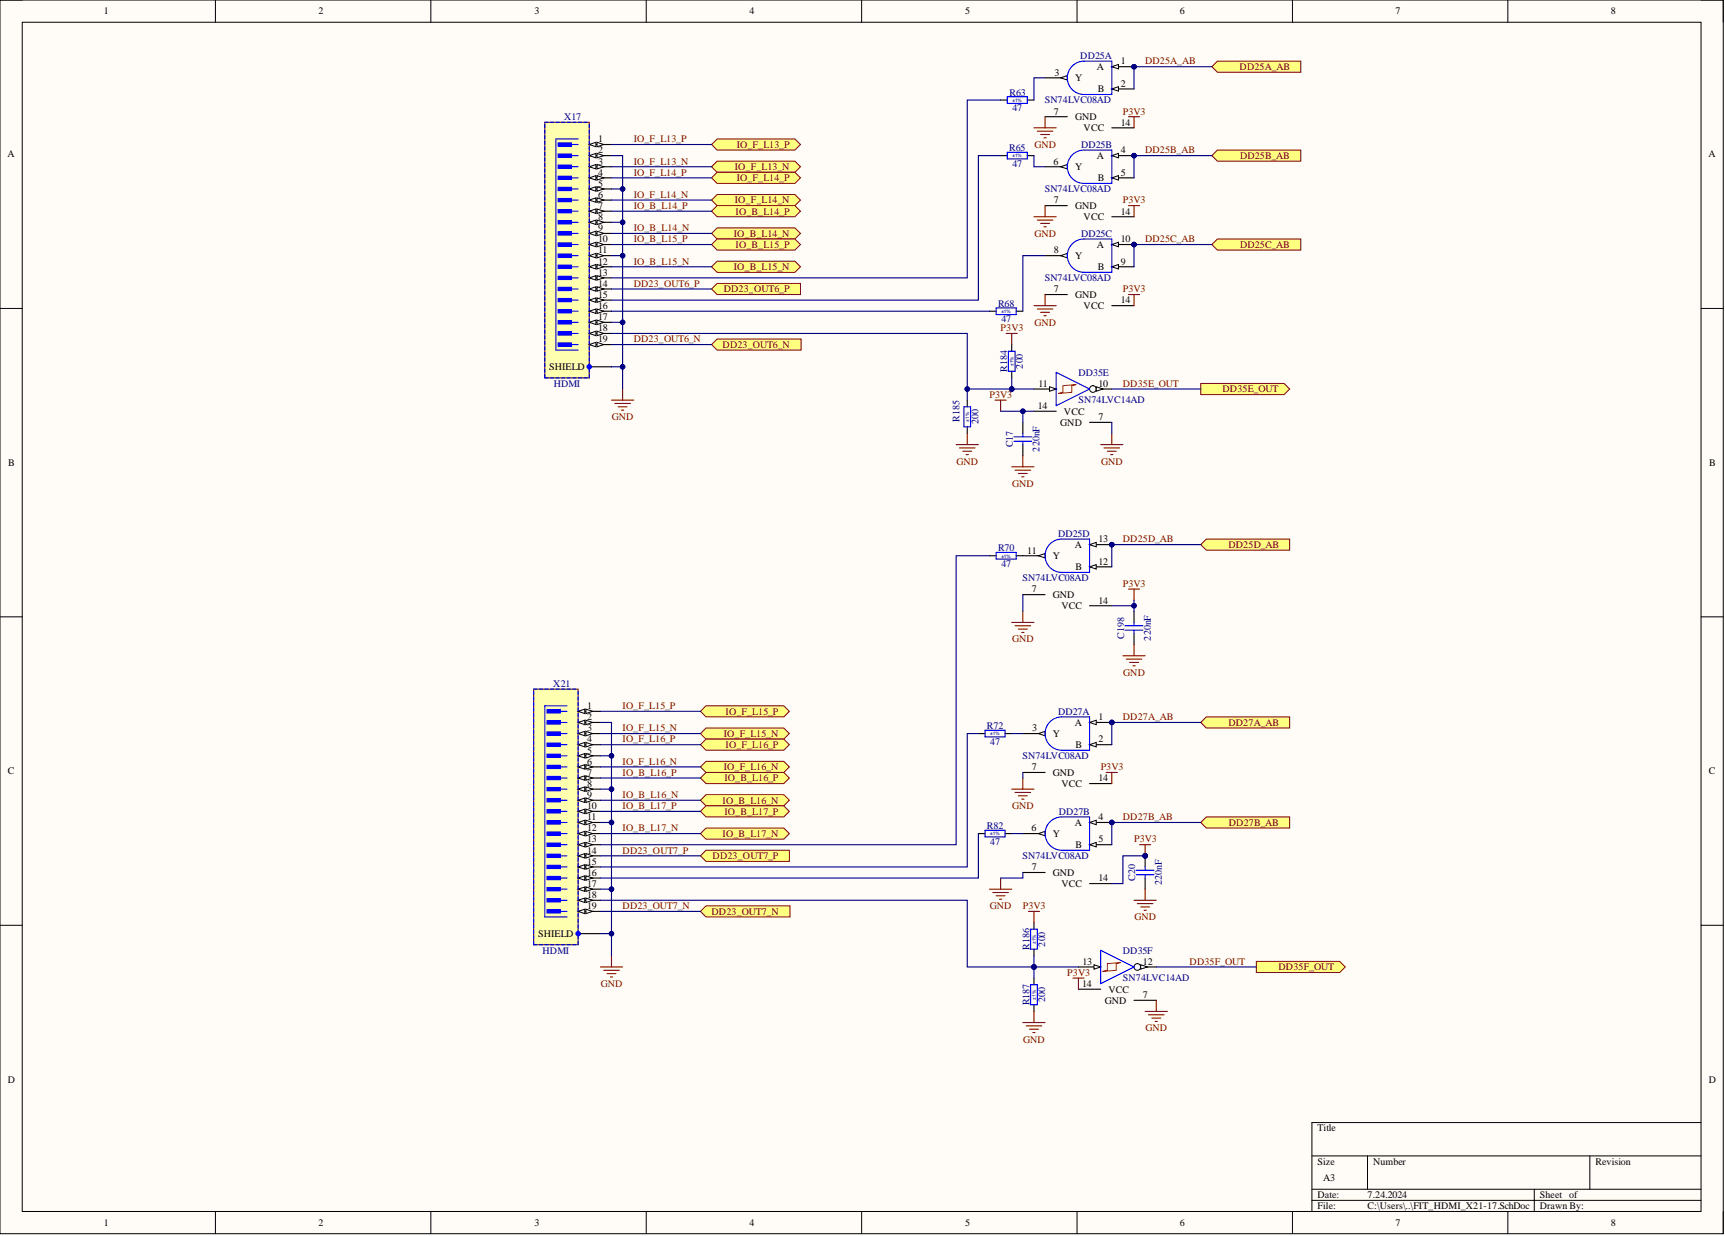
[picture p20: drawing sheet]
<svg xmlns="http://www.w3.org/2000/svg" width="393mm" height="282mm" viewBox="0 0 393 282" stroke-linecap="round" stroke-linejoin="round" font-family="sans-serif">
<defs><g id="words">
<g font-size="2.3">
<text x="23.7" y="3.3">1</text>
<text x="72.6" y="3.3">2</text>
<text x="121.9" y="3.3">3</text>
<text x="170.9" y="3.3">4</text>
<text x="220.1" y="3.3">5</text>
<text x="269.1" y="3.3">6</text>
<text x="318.2" y="3.3">7</text>
<text x="367.3" y="3.3">8</text>
<text x="240.4" y="17.2">3</text>
<text x="250.1" y="16">A</text>
<text x="255.5" y="14.7">1</text>
<text x="245.2" y="18.5">Y</text>
<text x="250.3" y="21">B</text>
<text x="255.5" y="19.8">2</text>
<text x="240.3" y="26.1">7</text>
<text x="245.2" y="27.4">GND</text>
<text x="247.1" y="29.9">VCC</text>
<text x="255.5" y="28.6">14</text>
<text x="1.7" y="35.9">A</text>
<text x="136.4" y="32.4">1</text>
<text x="136.4" y="35">2</text>
<text x="255.5" y="35">4</text>
<text x="389.6" y="35.9">A</text>
<text x="136.4" y="37.5">3</text>
<text x="136.4" y="40.1">4</text>
<text x="240.3" y="37.5">6</text>
<text x="245.2" y="38.8">Y</text>
<text x="250.1" y="36.3">A</text>
<text x="250.3" y="41.3">B</text>
<text x="255.5" y="40.1">5</text>
<text x="136.4" y="42.6">5</text>
<text x="136.4" y="45.1">6</text>
<text x="136.4" y="47.7">7</text>
<text x="240.3" y="46.4">7</text>
<text x="245.2" y="47.7">GND</text>
<text x="136.4" y="50.2">8</text>
<text x="136.4" y="52.7">9</text>
<text x="247.1" y="50.2">VCC</text>
<text x="255.5" y="48.9">14</text>
<text x="136.4" y="55.3">10</text>
<text x="136.4" y="57.8">11</text>
<text x="240.3" y="57.8">8</text>
<text x="245.2" y="59.1">Y</text>
<text x="250.1" y="56.5">A</text>
<text x="255.5" y="55.3">10</text>
<text x="136.4" y="60.3">12</text>
<text x="136.4" y="62.9">13</text>
<text x="136.4" y="65.4">14</text>
<text x="250.3" y="61.6">B</text>
<text x="255.5" y="60.3">9</text>
<text x="136.4" y="67.9">15</text>
<text x="136.4" y="70.5">16</text>
<text x="240.3" y="66.7">7</text>
<text x="245.2" y="67.9">GND</text>
<text x="247.1" y="70.5">VCC</text>
<text x="255.5" y="69.2">14</text>
<text x="136.4" y="73">17</text>
<text x="136.4" y="75.5">18</text>
<text x="136.4" y="78.1">19</text>
<text x="125.2" y="84.4">SHIELD</text>
<text x="236.8" y="88.2">11</text>
<text x="250.5" y="88.2">10</text>
<text x="236.6" y="93.3">14</text>
<text x="242.6" y="94.5">VCC</text>
<text x="250.5" y="95.8">7</text>
<text x="241.8" y="97.1">GND</text>
<text x="1.9" y="106.3">B</text>
<text x="389.7" y="106.3">B</text>
<text x="245.1" y="125">A</text>
<text x="250.5" y="123.7">13</text>
<text x="234.3" y="126.2">11</text>
<text x="240.1" y="127.5">Y</text>
<text x="245.2" y="130">B</text>
<text x="250.5" y="128.8">12</text>
<text x="235.3" y="135.1">7</text>
<text x="240.1" y="136.4">GND</text>
<text x="250.5" y="137.6">14</text>
<text x="242" y="138.9">VCC</text>
<text x="133.9" y="161.7">1</text>
<text x="133.9" y="164.2">2</text>
<text x="133.9" y="166.8">3</text>
<text x="235.3" y="166.8">3</text>
<text x="245.1" y="165.5">A</text>
<text x="250.5" y="164.2">1</text>
<text x="133.9" y="169.3">4</text>
<text x="133.9" y="171.9">5</text>
<text x="240.1" y="168.1">Y</text>
<text x="245.2" y="170.6">B</text>
<text x="250.5" y="169.3">2</text>
<text x="1.8" y="176.6">C</text>
<text x="133.9" y="174.4">6</text>
<text x="133.9" y="176.9">7</text>
<text x="133.9" y="179.5">8</text>
<text x="235.3" y="175.7">7</text>
<text x="240.1" y="176.9">GND</text>
<text x="242" y="179.5">VCC</text>
<text x="250.5" y="178.2">14</text>
<text x="389.7" y="176.6">C</text>
<text x="133.9" y="182">9</text>
<text x="133.9" y="184.5">10</text>
<text x="133.9" y="187.1">11</text>
<text x="133.9" y="189.6">12</text>
<text x="235.2" y="189.6">6</text>
<text x="240.1" y="190.9">Y</text>
<text x="245.1" y="188.3">A</text>
<text x="250.5" y="187.1">4</text>
<text x="133.9" y="192.1">13</text>
<text x="133.9" y="194.7">14</text>
<text x="133.9" y="197.2">15</text>
<text x="245.2" y="193.4">B</text>
<text x="250.5" y="192.1">5</text>
<text x="133.9" y="199.7">16</text>
<text x="133.9" y="202.3">17</text>
<text x="235.3" y="198.5">7</text>
<text x="240.1" y="199.7">GND</text>
<text x="242" y="202.3">VCC</text>
<text x="250.5" y="201">14</text>
<text x="133.9" y="204.8">18</text>
<text x="133.9" y="207.3">19</text>
<text x="122.7" y="213.7">SHIELD</text>
<text x="246.8" y="220">13</text>
<text x="260.6" y="220">12</text>
<text x="246.8" y="225.1">14</text>
<text x="252.8" y="226.3">VCC</text>
<text x="260.6" y="227.6">7</text>
<text x="251.9" y="228.9">GND</text>
<text x="1.8" y="247">D</text>
<text x="389.7" y="247">D</text>
<text x="300.4" y="258">Title</text>
<text x="300.4" y="265.6">Size</text>
<text x="301.7" y="269.4">A3</text>
<text x="313.1" y="265.6">Number</text>
<text x="363.8" y="265.6">Revision</text>
<text x="300.4" y="273.2">Date:</text>
<text x="300.4" y="275.8">File:</text>
<text x="311.8" y="273.2">7.24.2024</text>
<text x="311.8" y="275.8">C:\Users\..\FIT_HDMI_X21-17.SchDoc</text>
<text x="351.1" y="273.2">Sheet of</text>
<text x="351.1" y="275.8">Drawn By:</text>
<text x="23.7" y="279.6">1</text>
<text x="72.6" y="279.6">2</text>
<text x="121.9" y="279.6">3</text>
<text x="170.9" y="279.6">4</text>
<text x="220.1" y="279.6">5</text>
<text x="269.1" y="279.6">6</text>
<text x="318.2" y="279.6">7</text>
<text x="367.3" y="279.6">8</text>
</g>
<g font-size="2.3" fill="#000080">
<text x="246.3" y="13.4">DD25A</text>
<text x="230.2" y="21.8">R63</text>
<text x="238.2" y="23.6">SN74LVC08AD</text>
<text x="128.6" y="27.4">X17</text>
<text x="230.9" y="25.4">47</text>
<text x="230.1" y="34.5">R65</text>
<text x="246.5" y="33.7">DD25B</text>
<text x="230.9" y="38">47</text>
<text x="238.2" y="43.9">SN74LVC08AD</text>
<text x="246.5" y="54">DD25C</text>
<text x="238.2" y="64.1">SN74LVC08AD</text>
<text x="227.6" y="70">R68</text>
<text x="228.3" y="73.5">47</text>
<text x="126.3" y="88.2">HDMI</text>
<text x="229.7" y="84.8" transform="rotate(-90 229.7 84.8)">R184</text>
<text x="233.2" y="84.1" transform="rotate(-90 233.2 84.1)">200</text>
<text x="245.9" y="85.7">DD35E</text>
<text x="245.9" y="92">SN74LVC14AD</text>
<text x="218.8" y="96.2" transform="rotate(-90 218.8 96.2)">R185</text>
<text x="223.1" y="96.7" transform="rotate(-90 223.1 96.7)">200</text>
<text x="231" y="102" transform="rotate(-90 231 102)">C17</text>
<text x="237" y="103" transform="rotate(-90 237 103)">220nF</text>
<text x="227.6" y="125.7">R70</text>
<text x="241.3" y="122.4">DD25D</text>
<text x="228.3" y="129.3">47</text>
<text x="233.2" y="132.6">SN74LVC08AD</text>
<text x="256.3" y="145.7" transform="rotate(-90 256.3 145.7)">C198</text>
<text x="262.4" y="146.1" transform="rotate(-90 262.4 146.1)">220nF</text>
<text x="126.2" y="156.6">X21</text>
<text x="225" y="166.3">R72</text>
<text x="241.3" y="163">DD27A</text>
<text x="225.8" y="169.8">47</text>
<text x="233.2" y="173.1">SN74LVC08AD</text>
<text x="241.4" y="185.8">DD27B</text>
<text x="225" y="189.1">R82</text>
<text x="225.8" y="192.6">47</text>
<text x="233.2" y="195.9">SN74LVC08AD</text>
<text x="258.8" y="200.8" transform="rotate(-90 258.8 200.8)">C20</text>
<text x="264.9" y="201.8" transform="rotate(-90 264.9 201.8)">220nF</text>
<text x="238.3" y="215.9" transform="rotate(-90 238.3 215.9)">200</text>
<text x="123.7" y="217.5">HDMI</text>
<text x="234.8" y="216.6" transform="rotate(-90 234.8 216.6)">R186</text>
<text x="256.1" y="217.5">DD35F</text>
<text x="256.1" y="223.8">SN74LVC14AD</text>
<text x="234.8" y="229.3" transform="rotate(-90 234.8 229.3)">R187</text>
<text x="238.3" y="228.5" transform="rotate(-90 238.3 228.5)">200</text>
</g>
<g font-size="2.3" fill="#800000">
<text x="261.1" y="14.7">DD25A_AB</text>
<text x="282.7" y="16">DD25A_AB</text>
<text x="256.1" y="26.1">P3V3</text>
<text x="144.5" y="32.4">IO_F_L13_P</text>
<text x="168" y="33.7">IO_F_L13_P</text>
<text x="235.9" y="33.7">GND</text>
<text x="261.1" y="35">DD25B_AB</text>
<text x="144.5" y="37.5">IO_F_L13_N</text>
<text x="144.5" y="40.1">IO_F_L14_P</text>
<text x="167.6" y="38.8">IO_F_L13_N</text>
<text x="168" y="41.3">IO_F_L14_P</text>
<text x="282.8" y="36.3">DD25B_AB</text>
<text x="144.5" y="45.1">IO_F_L14_N</text>
<text x="144.5" y="47.7">IO_B_L14_P</text>
<text x="167.6" y="46.4">IO_F_L14_N</text>
<text x="256.1" y="46.4">P3V3</text>
<text x="144.5" y="52.7">IO_B_L14_N</text>
<text x="167.3" y="54">IO_B_L14_N</text>
<text x="167.7" y="48.9">IO_B_L14_P</text>
<text x="235.9" y="54">GND</text>
<text x="144.5" y="55.3">IO_B_L15_P</text>
<text x="167.7" y="56.5">IO_B_L15_P</text>
<text x="261.1" y="55.3">DD25C_AB</text>
<text x="282.8" y="56.5">DD25C_AB</text>
<text x="144.5" y="65.4">DD23_OUT6_P</text>
<text x="144.5" y="60.3">IO_B_L15_N</text>
<text x="167.3" y="61.6">IO_B_L15_N</text>
<text x="165" y="66.7">DD23_OUT6_P</text>
<text x="256.1" y="66.7">P3V3</text>
<text x="228.2" y="75.5">P3V3</text>
<text x="235.9" y="74.3">GND</text>
<text x="144.5" y="78.1">DD23_OUT6_N</text>
<text x="164.8" y="79.3">DD23_OUT6_N</text>
<text x="256.1" y="88.2">DD35E_OUT</text>
<text x="278.8" y="89.5">DD35E_OUT</text>
<text x="139.5" y="95.8">GND</text>
<text x="225.6" y="90.7">P3V3</text>
<text x="218.1" y="106">GND</text>
<text x="251.1" y="106">GND</text>
<text x="230.8" y="111">GND</text>
<text x="256.1" y="123.7">DD25D_AB</text>
<text x="280.1" y="125">DD25D_AB</text>
<text x="256.1" y="133.8">P3V3</text>
<text x="230.8" y="146.5">GND</text>
<text x="256.1" y="154.1">GND</text>
<text x="142" y="161.7">IO_F_L15_P</text>
<text x="142" y="166.8">IO_F_L15_N</text>
<text x="165.5" y="163">IO_F_L15_P</text>
<text x="256.1" y="164.2">DD27A_AB</text>
<text x="280.1" y="165.5">DD27A_AB</text>
<text x="142" y="169.3">IO_F_L16_P</text>
<text x="165" y="168.1">IO_F_L15_N</text>
<text x="165.5" y="170.6">IO_F_L16_P</text>
<text x="142" y="174.4">IO_F_L16_N</text>
<text x="142" y="176.9">IO_B_L16_P</text>
<text x="165" y="175.7">IO_F_L16_N</text>
<text x="165.2" y="178.2">IO_B_L16_P</text>
<text x="251" y="175.7">P3V3</text>
<text x="142" y="182">IO_B_L16_N</text>
<text x="142" y="184.5">IO_B_L17_P</text>
<text x="164.8" y="183.3">IO_B_L16_N</text>
<text x="165.2" y="185.8">IO_B_L17_P</text>
<text x="230.8" y="184.5">GND</text>
<text x="142" y="189.6">IO_B_L17_N</text>
<text x="164.8" y="190.9">IO_B_L17_N</text>
<text x="256.1" y="187.1">DD27B_AB</text>
<text x="280.2" y="188.3">DD27B_AB</text>
<text x="142" y="194.7">DD23_OUT7_P</text>
<text x="162.5" y="195.9">DD23_OUT7_P</text>
<text x="258.6" y="192.1">P3V3</text>
<text x="142" y="207.3">DD23_OUT7_N</text>
<text x="162.3" y="208.6">DD23_OUT7_N</text>
<text x="225.7" y="207.3">GND</text>
<text x="233.2" y="207.3">P3V3</text>
<text x="258.7" y="209.9">GND</text>
<text x="271.3" y="220">DD35F_OUT</text>
<text x="291.5" y="221.3">DD35F_OUT</text>
<text x="137" y="225.1">GND</text>
<text x="243.4" y="222.5">P3V3</text>
<text x="233.3" y="237.8">GND</text>
<text x="261.2" y="235.2">GND</text>
</g>
<g font-size="1.1" fill="#000080">
<text x="230.9" y="23.2">±1%</text>
<text x="230.9" y="35.9">±1%</text>
<text x="228.3" y="71.4">±1%</text>
<text x="231.1" y="83.5" transform="rotate(-90 231.1 83.5)">±1%</text>
<text x="221" y="96.2" transform="rotate(-90 221 96.2)">±1%</text>
<text x="228.3" y="127.2">±1%</text>
<text x="225.8" y="167.7">±1%</text>
<text x="225.8" y="190.5">±1%</text>
<text x="236.2" y="215.3" transform="rotate(-90 236.2 215.3)">±1%</text>
<text x="236.2" y="228" transform="rotate(-90 236.2 228)">±1%</text>
</g>
</g></defs>
<path d="M0 0h393v281.3h-393z" fill-rule="evenodd" fill="#fffcf8"/>
<path d="M0 0h393v281.3h-393z" fill="none" stroke="#000" stroke-width=".23"/>
<path d="M5.1 5.1h382.8v271.2h-382.8z" fill-rule="evenodd" fill="#fffcf8"/>
<g fill="none" stroke="#000" stroke-width=".23">
<path d="M0 0h5.1M5.1 5.1h382.8v271.2h-382.8zM49.1 0v5.1M98.2 0v5.1M147.4 0v5.1M196.5 0v5.1M245.6 0v5.1M294.7 0v5.1M343.8 0v5.1M387.9 0h5.1v5.1M0 70.3h5.1M387.9 70.3h5.1"/>
<path d="M0 140.7h5.1M387.9 140.7h5.1M0 211h5.1M387.9 211h5.1M387.9 256h-88.7v20.3M49.1 276.3v5M98.2 276.3v5M147.4 276.3v5M196.5 276.3v5M245.6 276.3v5M294.7 276.3v5M299.2 263.6h88.7"/>
<path d="M299.2 271.2h88.7M299.2 273.7h88.7M311.8 263.6v7.6M343.8 276.3v5M349.9 271.2v5.1M362.5 263.6v7.6M393 276.3v5"/>
</g>
<circle cx="261.1" cy="195.2" r=".51" fill="#000080"/>
<circle cx="261.1" cy="195.2" r=".51" fill="none" stroke="#000080" stroke-width=".23"/>
<path d="M261.1 195.2v2.5M261.1 200.2v2.6" fill="none" stroke="#000" stroke-width=".25"/>
<circle cx="261.1" cy="195.2" r=".51" fill="#000080"/>
<circle cx="261.1" cy="195.2" r=".51" fill="none" stroke="#000080" stroke-width=".23"/>
<g fill="none" stroke="#00f" stroke-width=".25">
<path d="M229.7 22.1h4.6v1.5h-4.6zM229.7 34.7h4.6v1.6h-4.6zM227.2 70.2h4.5v1.5h-4.5zM219.8 92.8h1.5v4.5h-1.5zM229.9 80.1h1.6v4.6h-1.6zM231.2 99.6h4.1M233.2 98.9v.7M231.2 100.6h4.1M233.2 100.6v.8M227.2 126h4.5v1.5h-4.5zM256.6 142.7h4M256.6 143.7h4"/>
<path d="M258.6 141.9v.8M258.6 143.7v.8M224.6 166.5h4.6v1.6h-4.6zM224.6 189.3h4.6v1.6h-4.6zM259.1 198.5h4.1M259.1 199.5h4.1M261.1 197.7v.8M261.1 199.5v.7M235 211.9h1.5v4.6h-1.5zM235 224.6h1.5v4.5h-1.5z"/>
</g>
<g fill="none" stroke="#000" stroke-width=".25">
<path d="M228.2 22.8h1.5M228.2 35.5h1.5M234.3 22.8h1.5M234.3 35.5h1.5M225.6 71h1.6M230.7 78.6v1.5M231.7 71h1.5M220.6 91.3v1.5M220.6 97.3v1.6M230.7 84.7v1.5M233.2 96.3v2.6M233.2 101.4v2.5"/>
<path d="M225.6 126.7h1.6M231.7 126.7h1.5M258.6 139.4v2.5M258.6 144.5v2.5M223.1 167.3h1.5M229.2 167.3h1.5M223.1 190.1h1.5M229.2 190.1h1.5M235.8 210.4v1.5M235.8 216.5v1.5M235.8 223.1v1.5M235.8 229.1v1.6"/>
</g>
<circle cx="253.5" cy="187.6" r=".51" fill="#000080"/>
<circle cx="253.5" cy="187.6" r=".51" fill="none" stroke="#000080" stroke-width=".23"/>
<path d="M248.4 192.6h5.1" fill="none" stroke="#000" stroke-width=".25"/>
<path d="M248.4 192.6l1.6-.5v1z" fill="#f8fcff"/>
<path d="M248.4 192.6l1.6-.5v1z" fill="none" stroke="#000" stroke-width=".23"/>
<path d="M233.2 190.1h5.1" fill="none" stroke="#000" stroke-width=".25"/>
<path d="M236.8 190.1l1.5-.5v1z" fill="#f8fcff"/>
<path d="M236.8 190.1l1.5-.5v1z" fill="none" stroke="#000" stroke-width=".23"/>
<path d="M248.4 187.6h5.1" fill="none" stroke="#000" stroke-width=".25"/>
<path d="M248.4 187.6l1.6-.5v1z" fill="#f8fcff"/>
<path d="M248.4 187.6l1.6-.5v1z" fill="none" stroke="#000" stroke-width=".23"/>
<circle cx="253.5" cy="187.6" r=".51" fill="#000080"/>
<circle cx="253.5" cy="187.6" r=".51" fill="none" stroke="#000080" stroke-width=".23"/>
<path d="M239.4 187.4a3.8 3.8 0 0 1 2.7-1.1h6.3v7.6h-6.3a3.8 3.8 0 0 1-3.5-2.3 3.8 3.8 0 0 1 .8-4.2z" fill="none" stroke="#00f" stroke-width=".25"/>
<path d="M233.2 199h5.1M248.4 201.5h5.1" fill="none" stroke="#000" stroke-width=".25"/>
<circle cx="253.5" cy="124.2" r=".51" fill="#000080"/>
<circle cx="253.5" cy="124.2" r=".51" fill="none" stroke="#000080" stroke-width=".23"/>
<path d="M233.2 126.7h5.1" fill="none" stroke="#000" stroke-width=".25"/>
<path d="M236.8 126.7l1.5-.5v1z" fill="#f8fcff"/>
<path d="M236.8 126.7l1.5-.5v1z" fill="none" stroke="#000" stroke-width=".23"/>
<path d="M248.4 124.2h5.1" fill="none" stroke="#000" stroke-width=".25"/>
<path d="M248.4 124.2l1.6-.5v1z" fill="#f8fcff"/>
<path d="M248.4 124.2l1.6-.5v1z" fill="none" stroke="#000" stroke-width=".23"/>
<circle cx="253.5" cy="124.2" r=".51" fill="#000080"/>
<circle cx="253.5" cy="124.2" r=".51" fill="none" stroke="#000080" stroke-width=".23"/>
<path d="M248.4 129.3h5.1" fill="none" stroke="#000" stroke-width=".25"/>
<path d="M248.4 129.3l1.6-.5v1z" fill="#f8fcff"/>
<path d="M248.4 129.3l1.6-.5v1z" fill="none" stroke="#000" stroke-width=".23"/>
<path d="M239.4 124.1a3.8 3.8 0 0 1 2.7-1.2h6.3v7.6h-6.3a3.8 3.8 0 0 1-3.5-2.3 3.8 3.8 0 0 1 .8-4.1z" fill="none" stroke="#00f" stroke-width=".25"/>
<path d="M248.4 88.7h5.1M233.2 135.6h5.1M248.4 138.1h5.1" fill="none" stroke="#000" stroke-width=".25"/>
<circle cx="249.2" cy="88.7" r=".76" fill="#f8fcff"/>
<circle cx="249.2" cy="88.7" r=".76" fill="none" stroke="#000" stroke-width=".23"/>
<path d="M250 88.2l1.5 .5-1.5 .5z" fill="#f8fcff"/>
<path d="M250 88.2l1.5 .5-1.5 .5z" fill="none" stroke="#000" stroke-width=".23"/>
<path d="M235.8 88.7h5" fill="none" stroke="#000" stroke-width=".25"/>
<path d="M239.3 88.2l1.5 .5-1.5 .5z" fill="#f8fcff"/>
<path d="M239.3 88.2l1.5 .5-1.5 .5z" fill="none" stroke="#000" stroke-width=".23"/>
<path d="M240.8 84.9l7.6 3.8-7.6 3.8z" fill="none" stroke="#00f" stroke-width=".25"/>
<path d="M242.4 88l3-.3-1 .3v1.5l-3.1 .2 1.1-.2z" fill="none" stroke="#f00" stroke-width=".23"/>
<path d="M235.8 93.8h5M248.4 96.3h5.1" fill="none" stroke="#000" stroke-width=".25"/>
<g fill="none" stroke="#800000" stroke-width=".25">
<path d="M259.9 192.6h2.5M261.1 192.6v2.6M139.4 218v2.5M225.6 202.8h5.1M226.4 203.5h3.5M227.2 204.3h2M227.9 205.1h.5M228.2 200.2v2.6M234.5 207.8h2.5M235.8 207.8v2.6M136.9 220.5h5.1M137.7 221.3h3.5"/>
<path d="M138.4 222h2M139.2 222.8h.5M233.2 233.2h5.1M234 234h3.5M234.8 234.7h2M235.5 235.5h.5M235.8 230.7v2.5"/>
</g>
<circle cx="261.1" cy="195.2" r=".51" fill="#000080"/>
<circle cx="261.1" cy="195.2" r=".51" fill="none" stroke="#000080" stroke-width=".23"/>
<g fill="none" stroke="#800000" stroke-width=".25">
<path d="M229.4 76h2.6M230.7 76v2.6M139.4 91.3h5.1M140.2 92h3.5M141 92.8h2M141.7 93.5h.5M142 88.7v2.6M220.6 98.9v2.5M226.9 91.3h2.5M228.2 91.3v2.5M253.5 98.9v2.5M218 101.4h5.1"/>
<path d="M218.8 102.2h3.5M219.5 102.9h2.1M220.3 103.7h.5M230.7 106.5h5.1M231.5 107.2h3.5M232.2 108h2.1M233 108.7h.5M233.2 103.9v2.6M251 101.4h5.1M251.7 102.2h3.6M252.5 102.9h2M253.3 103.7h.5"/>
<path d="M233.2 139.4v2.5M257.3 134.3h2.6M258.6 134.3v2.6M230.7 141.9h5.1M231.5 142.7h3.5M232.2 143.5h2.1M233 144.2h.5M256.1 149.5h5M256.8 150.3h3.6M257.6 151.1h2M258.3 151.8h.5M258.6 147v2.5"/>
<path d="M258.6 205.3h5.1M259.3 206.1h3.6M260.1 206.8h2M260.9 207.6h.5M261.1 202.8v2.5"/>
</g>
<path d="M124.2 27.9h10.2v58.3h-10.2z" fill-rule="evenodd" fill="#ffffb0"/>
<path d="M124.2 27.9h10.2v58.3h-10.2z" fill="none" stroke="#800000" stroke-width=".23"/>
<path d="M134.4 33h5" fill="none" stroke="#000" stroke-width=".25"/>
<path d="M134.4 33l1.5-.6v1.1z" fill="#f8fcff"/>
<path d="M134.4 33l1.5-.6v1.1z" fill="none" stroke="#000" stroke-width=".23"/>
<path d="M136.1 32.4l1.6 .6-1.6 .5z" fill="#f8fcff"/>
<path d="M136.1 32.4l1.6 .6-1.6 .5z" fill="none" stroke="#000" stroke-width=".23"/>
<path d="M134.4 35.5h5" fill="none" stroke="#000" stroke-width=".25"/>
<path d="M134.4 35.5l1.5-.5v1z" fill="#f8fcff"/>
<path d="M134.4 35.5l1.5-.5v1z" fill="none" stroke="#000" stroke-width=".23"/>
<path d="M136.1 35l1.6 .5-1.6 .5z" fill="#f8fcff"/>
<path d="M136.1 35l1.6 .5-1.6 .5z" fill="none" stroke="#000" stroke-width=".23"/>
<path d="M134.4 38h5" fill="none" stroke="#000" stroke-width=".25"/>
<path d="M134.4 38l1.5-.5v1z" fill="#f8fcff"/>
<path d="M134.4 38l1.5-.5v1z" fill="none" stroke="#000" stroke-width=".23"/>
<path d="M136.1 37.5l1.6 .5-1.6 .5z" fill="#f8fcff"/>
<path d="M136.1 37.5l1.6 .5-1.6 .5z" fill="none" stroke="#000" stroke-width=".23"/>
<path d="M134.4 40.6h5" fill="none" stroke="#000" stroke-width=".25"/>
<path d="M134.4 40.6l1.5-.5v1z" fill="#f8fcff"/>
<path d="M134.4 40.6l1.5-.5v1z" fill="none" stroke="#000" stroke-width=".23"/>
<path d="M136.1 40.1l1.6 .5-1.6 .5z" fill="#f8fcff"/>
<path d="M136.1 40.1l1.6 .5-1.6 .5z" fill="none" stroke="#000" stroke-width=".23"/>
<path d="M134.4 43.1h5" fill="none" stroke="#000" stroke-width=".25"/>
<path d="M134.4 43.1l1.5-.5v1z" fill="#f8fcff"/>
<path d="M134.4 43.1l1.5-.5v1z" fill="none" stroke="#000" stroke-width=".23"/>
<path d="M136.1 42.6l1.6 .5-1.6 .5z" fill="#f8fcff"/>
<path d="M136.1 42.6l1.6 .5-1.6 .5z" fill="none" stroke="#000" stroke-width=".23"/>
<path d="M134.4 45.6h5" fill="none" stroke="#000" stroke-width=".25"/>
<path d="M134.4 45.6l1.5-.5v1z" fill="#f8fcff"/>
<path d="M134.4 45.6l1.5-.5v1z" fill="none" stroke="#000" stroke-width=".23"/>
<path d="M136.1 45.1l1.6 .5-1.6 .5z" fill="#f8fcff"/>
<path d="M136.1 45.1l1.6 .5-1.6 .5z" fill="none" stroke="#000" stroke-width=".23"/>
<path d="M134.4 48.2h5" fill="none" stroke="#000" stroke-width=".25"/>
<path d="M134.4 48.2l1.5-.5v1z" fill="#f8fcff"/>
<path d="M134.4 48.2l1.5-.5v1z" fill="none" stroke="#000" stroke-width=".23"/>
<path d="M136.1 47.7l1.6 .5-1.6 .5z" fill="#f8fcff"/>
<path d="M136.1 47.7l1.6 .5-1.6 .5z" fill="none" stroke="#000" stroke-width=".23"/>
<path d="M134.4 50.7h5" fill="none" stroke="#000" stroke-width=".25"/>
<path d="M134.4 50.7l1.5-.5v1z" fill="#f8fcff"/>
<path d="M134.4 50.7l1.5-.5v1z" fill="none" stroke="#000" stroke-width=".23"/>
<path d="M136.1 50.2l1.6 .5-1.6 .5z" fill="#f8fcff"/>
<path d="M136.1 50.2l1.6 .5-1.6 .5z" fill="none" stroke="#000" stroke-width=".23"/>
<path d="M134.4 53.2h5" fill="none" stroke="#000" stroke-width=".25"/>
<path d="M134.4 53.2l1.5-.5v1z" fill="#f8fcff"/>
<path d="M134.4 53.2l1.5-.5v1z" fill="none" stroke="#000" stroke-width=".23"/>
<path d="M136.1 52.7l1.6 .5-1.6 .5z" fill="#f8fcff"/>
<path d="M136.1 52.7l1.6 .5-1.6 .5z" fill="none" stroke="#000" stroke-width=".23"/>
<path d="M134.4 55.8h5" fill="none" stroke="#000" stroke-width=".25"/>
<path d="M134.4 55.8l1.5-.5v1z" fill="#f8fcff"/>
<path d="M134.4 55.8l1.5-.5v1z" fill="none" stroke="#000" stroke-width=".23"/>
<path d="M136.1 55.3l1.6 .5-1.6 .5z" fill="#f8fcff"/>
<path d="M136.1 55.3l1.6 .5-1.6 .5z" fill="none" stroke="#000" stroke-width=".23"/>
<path d="M134.4 58.3h5" fill="none" stroke="#000" stroke-width=".25"/>
<path d="M134.4 58.3l1.5-.5v1z" fill="#f8fcff"/>
<path d="M134.4 58.3l1.5-.5v1z" fill="none" stroke="#000" stroke-width=".23"/>
<path d="M136.1 57.8l1.6 .5-1.6 .5z" fill="#f8fcff"/>
<path d="M136.1 57.8l1.6 .5-1.6 .5z" fill="none" stroke="#000" stroke-width=".23"/>
<path d="M134.4 60.8h5" fill="none" stroke="#000" stroke-width=".25"/>
<path d="M134.4 60.8l1.5-.5v1z" fill="#f8fcff"/>
<path d="M134.4 60.8l1.5-.5v1z" fill="none" stroke="#000" stroke-width=".23"/>
<path d="M136.1 60.3l1.6 .5-1.6 .5z" fill="#f8fcff"/>
<path d="M136.1 60.3l1.6 .5-1.6 .5z" fill="none" stroke="#000" stroke-width=".23"/>
<path d="M134.4 63.4h5" fill="none" stroke="#000" stroke-width=".25"/>
<path d="M134.4 63.4l1.5-.5v1z" fill="#f8fcff"/>
<path d="M134.4 63.4l1.5-.5v1z" fill="none" stroke="#000" stroke-width=".23"/>
<path d="M136.1 62.9l1.6 .5-1.6 .5z" fill="#f8fcff"/>
<path d="M136.1 62.9l1.6 .5-1.6 .5z" fill="none" stroke="#000" stroke-width=".23"/>
<path d="M134.4 65.9h5" fill="none" stroke="#000" stroke-width=".25"/>
<path d="M134.4 65.9l1.5-.5v1z" fill="#f8fcff"/>
<path d="M134.4 65.9l1.5-.5v1z" fill="none" stroke="#000" stroke-width=".23"/>
<path d="M136.1 65.4l1.6 .5-1.6 .5z" fill="#f8fcff"/>
<path d="M136.1 65.4l1.6 .5-1.6 .5z" fill="none" stroke="#000" stroke-width=".23"/>
<path d="M134.4 68.4h5" fill="none" stroke="#000" stroke-width=".25"/>
<path d="M134.4 68.4l1.5-.5v1z" fill="#f8fcff"/>
<path d="M134.4 68.4l1.5-.5v1z" fill="none" stroke="#000" stroke-width=".23"/>
<path d="M136.1 67.9l1.6 .5-1.6 .5z" fill="#f8fcff"/>
<path d="M136.1 67.9l1.6 .5-1.6 .5z" fill="none" stroke="#000" stroke-width=".23"/>
<path d="M134.4 71h5" fill="none" stroke="#000" stroke-width=".25"/>
<path d="M134.4 71l1.5-.5v1z" fill="#f8fcff"/>
<path d="M134.4 71l1.5-.5v1z" fill="none" stroke="#000" stroke-width=".23"/>
<path d="M136.1 70.5l1.6 .5-1.6 .5z" fill="#f8fcff"/>
<path d="M136.1 70.5l1.6 .5-1.6 .5z" fill="none" stroke="#000" stroke-width=".23"/>
<path d="M134.4 73.5h5" fill="none" stroke="#000" stroke-width=".25"/>
<path d="M134.4 73.5l1.5-.5v1z" fill="#f8fcff"/>
<path d="M134.4 73.5l1.5-.5v1z" fill="none" stroke="#000" stroke-width=".23"/>
<path d="M136.1 73l1.6 .5-1.6 .5z" fill="#f8fcff"/>
<path d="M136.1 73l1.6 .5-1.6 .5z" fill="none" stroke="#000" stroke-width=".23"/>
<path d="M134.4 76h5" fill="none" stroke="#000" stroke-width=".25"/>
<path d="M134.4 76l1.5-.5v1.1z" fill="#f8fcff"/>
<path d="M134.4 76l1.5-.5v1.1z" fill="none" stroke="#000" stroke-width=".23"/>
<path d="M136.1 75.5l1.6 .5-1.6 .6z" fill="#f8fcff"/>
<path d="M136.1 75.5l1.6 .5-1.6 .6z" fill="none" stroke="#000" stroke-width=".23"/>
<path d="M134.4 78.6h5" fill="none" stroke="#000" stroke-width=".25"/>
<path d="M134.4 78.6l1.5-.5v1z" fill="#f8fcff"/>
<path d="M134.4 78.6l1.5-.5v1z" fill="none" stroke="#000" stroke-width=".23"/>
<path d="M136.1 78.1l1.6 .5-1.6 .5z" fill="#f8fcff"/>
<path d="M136.1 78.1l1.6 .5-1.6 .5z" fill="none" stroke="#000" stroke-width=".23"/>
<path d="M134.4 83.6h5" fill="none" stroke="#000" stroke-width=".25"/>
<g fill="none" stroke="#00f" stroke-width=".25">
<path d="M124.2 28.4v.8M124.2 29.6v.8M124.2 30.9v.8M124.2 32.2v.8M124.2 33.4v.8M124.2 34.7v.8M124.2 36v.8M124.2 37.2v.8M124.2 38.5v.8M124.2 39.8v.8M124.2 27.9h.8M125.5 27.9h.8"/>
<path d="M126.8 27.9h.8M128 27.9h.8M129.3 27.9h.8M130.6 27.9h.8M131.8 27.9h.8M133.1 27.9h.8M134.4 28.4v.8M134.4 29.6v.8M134.4 30.9v.8M134.4 32.2v.8M134.4 33.4v.8M134.4 34.7v.8"/>
<path d="M134.4 36v.8M134.4 37.2v.8M134.4 38.5v.8M134.4 39.8v.8M124.2 41v.8M124.2 42.3v.8M124.2 43.6v.8M124.2 44.8v.8M124.2 46.1v.8M124.2 47.4v.8M124.2 48.6v.8M124.2 49.9v.8"/>
<path d="M124.2 51.2v.8M124.2 52.4v.8M124.2 53.7v.8M124.2 55v.8M124.2 56.2v.8M124.2 57.5v.8M124.2 58.8v.8M134.4 41v.8M134.4 42.3v.8M134.4 43.6v.8M134.4 44.8v.8M134.4 46.1v.8"/>
<path d="M134.4 47.4v.8M134.4 48.6v.8M134.4 49.9v.8M134.4 51.2v.8M134.4 52.4v.8M134.4 53.7v.8M134.4 55v.8M134.4 56.2v.8M134.4 57.5v.8M134.4 58.8v.8M124.2 60v.8M124.2 61.3v.8"/>
<path d="M124.2 62.6v.8M124.2 63.8v.8M124.2 65.1v.8M124.2 66.4v.8M124.2 67.6v.8M124.2 68.9v.8M124.2 70.2v.8M124.2 71.4v.8M124.2 72.7v.8M124.2 74v.8M124.2 75.3v.7M124.2 76.5v.8"/>
<path d="M124.2 77.8v.8M124.2 79.1v.7M134.4 60v.8M134.4 61.3v.8M134.4 62.6v.8M134.4 63.8v.8M134.4 65.1v.8M134.4 66.4v.8M134.4 67.6v.8M134.4 68.9v.8M134.4 70.2v.8M134.4 71.4v.8"/>
<path d="M134.4 72.7v.8M134.4 74v.8M134.4 75.3v.7M134.4 76.5v.8M134.4 77.8v.8M134.4 79.1v.7M124.2 80.3v.8M124.2 81.6v.8M124.2 82.9v.7M124.2 84.1v.8M124.2 85.4v.8h.8M125.5 86.2h.8"/>
<path d="M126.8 86.2h.8M128 86.2h.8M129.3 86.2h.8M130.6 86.2h.8M131.8 86.2h.8M133.1 86.2h.8M134.4 80.3v.8M134.4 81.6v.8M134.4 82.9v.7M134.4 84.1v.8M134.4 85.4v.8"/>
</g>
<circle cx="134.4" cy="83.6" r=".51" fill="#00f"/>
<circle cx="134.4" cy="83.6" r=".51" fill="none" stroke="#00f" stroke-width=".23"/>
<path d="M126.8 31.7h5" fill="none" stroke="#00f" stroke-width=".25"/>
<path d="M127.3 32.6h3v.7h-3z" fill-rule="evenodd" fill="#00f"/>
<path d="M127.3 32.6h3v.7h-3z" fill="none" stroke="#00f" stroke-width=".23"/>
<path d="M126.8 31.7v48.1M129.3 33h2.5" fill="none" stroke="#00f" stroke-width=".25"/>
<path d="M127.3 35.1h3v.8h-3z" fill-rule="evenodd" fill="#00f"/>
<path d="M127.3 35.1h3v.8h-3z" fill="none" stroke="#00f" stroke-width=".23"/>
<path d="M129.3 35.5h2.5" fill="none" stroke="#00f" stroke-width=".25"/>
<path d="M127.3 37.6h3v.8h-3z" fill-rule="evenodd" fill="#00f"/>
<path d="M127.3 37.6h3v.8h-3z" fill="none" stroke="#00f" stroke-width=".23"/>
<path d="M129.3 38h2.5" fill="none" stroke="#00f" stroke-width=".25"/>
<path d="M127.3 40.2h3v.7h-3z" fill-rule="evenodd" fill="#00f"/>
<path d="M127.3 40.2h3v.7h-3z" fill="none" stroke="#00f" stroke-width=".23"/>
<path d="M129.3 40.6h2.5" fill="none" stroke="#00f" stroke-width=".25"/>
<path d="M127.3 42.7h3v.8h-3z" fill-rule="evenodd" fill="#00f"/>
<path d="M127.3 42.7h3v.8h-3z" fill="none" stroke="#00f" stroke-width=".23"/>
<path d="M129.3 43.1h2.5" fill="none" stroke="#00f" stroke-width=".25"/>
<path d="M127.3 45.2h3v.8h-3z" fill-rule="evenodd" fill="#00f"/>
<path d="M127.3 45.2h3v.8h-3z" fill="none" stroke="#00f" stroke-width=".23"/>
<path d="M129.3 45.6h2.5" fill="none" stroke="#00f" stroke-width=".25"/>
<path d="M127.3 47.8h3v.7h-3z" fill-rule="evenodd" fill="#00f"/>
<path d="M127.3 47.8h3v.7h-3z" fill="none" stroke="#00f" stroke-width=".23"/>
<path d="M129.3 48.2h2.5" fill="none" stroke="#00f" stroke-width=".25"/>
<path d="M127.3 50.3h3v.8h-3z" fill-rule="evenodd" fill="#00f"/>
<path d="M127.3 50.3h3v.8h-3z" fill="none" stroke="#00f" stroke-width=".23"/>
<path d="M129.3 50.7h2.5" fill="none" stroke="#00f" stroke-width=".25"/>
<path d="M127.3 52.9h3v.7h-3z" fill-rule="evenodd" fill="#00f"/>
<path d="M127.3 52.9h3v.7h-3z" fill="none" stroke="#00f" stroke-width=".23"/>
<path d="M129.3 53.2h2.5" fill="none" stroke="#00f" stroke-width=".25"/>
<path d="M127.3 55.4h3v.7h-3z" fill-rule="evenodd" fill="#00f"/>
<path d="M127.3 55.4h3v.7h-3z" fill="none" stroke="#00f" stroke-width=".23"/>
<path d="M129.3 55.8h2.5" fill="none" stroke="#00f" stroke-width=".25"/>
<path d="M127.3 57.9h3v.8h-3z" fill-rule="evenodd" fill="#00f"/>
<path d="M127.3 57.9h3v.8h-3z" fill="none" stroke="#00f" stroke-width=".23"/>
<path d="M129.3 58.3h2.5" fill="none" stroke="#00f" stroke-width=".25"/>
<path d="M127.3 60.5h3v.7h-3z" fill-rule="evenodd" fill="#00f"/>
<path d="M127.3 60.5h3v.7h-3z" fill="none" stroke="#00f" stroke-width=".23"/>
<path d="M129.3 60.8h2.5" fill="none" stroke="#00f" stroke-width=".25"/>
<path d="M127.3 63h3v.8h-3z" fill-rule="evenodd" fill="#00f"/>
<path d="M127.3 63h3v.8h-3z" fill="none" stroke="#00f" stroke-width=".23"/>
<path d="M129.3 63.4h2.5" fill="none" stroke="#00f" stroke-width=".25"/>
<path d="M127.3 65.5h3v.8h-3z" fill-rule="evenodd" fill="#00f"/>
<path d="M127.3 65.5h3v.8h-3z" fill="none" stroke="#00f" stroke-width=".23"/>
<path d="M129.3 65.9h2.5" fill="none" stroke="#00f" stroke-width=".25"/>
<path d="M127.3 68.1h3v.7h-3z" fill-rule="evenodd" fill="#00f"/>
<path d="M127.3 68.1h3v.7h-3z" fill="none" stroke="#00f" stroke-width=".23"/>
<path d="M129.3 68.4h2.5" fill="none" stroke="#00f" stroke-width=".25"/>
<path d="M127.3 70.6h3v.8h-3z" fill-rule="evenodd" fill="#00f"/>
<path d="M127.3 70.6h3v.8h-3z" fill="none" stroke="#00f" stroke-width=".23"/>
<path d="M129.3 71h2.5" fill="none" stroke="#00f" stroke-width=".25"/>
<path d="M127.3 73.1h3v.8h-3z" fill-rule="evenodd" fill="#00f"/>
<path d="M127.3 73.1h3v.8h-3z" fill="none" stroke="#00f" stroke-width=".23"/>
<path d="M129.3 73.5h2.5" fill="none" stroke="#00f" stroke-width=".25"/>
<path d="M127.3 75.7h3v.7h-3z" fill-rule="evenodd" fill="#00f"/>
<path d="M127.3 75.7h3v.7h-3z" fill="none" stroke="#00f" stroke-width=".23"/>
<path d="M129.3 76h2.5" fill="none" stroke="#00f" stroke-width=".25"/>
<path d="M127.3 78.2h3v.8h-3z" fill-rule="evenodd" fill="#00f"/>
<path d="M127.3 78.2h3v.8h-3z" fill="none" stroke="#00f" stroke-width=".23"/>
<path d="M126.8 79.8h5M129.3 78.6h2.5" fill="none" stroke="#00f" stroke-width=".25"/>
<path d="M121.7 157.2h10.1v58.2h-10.1z" fill-rule="evenodd" fill="#ffffb0"/>
<path d="M121.7 157.2h10.1v58.2h-10.1z" fill="none" stroke="#800000" stroke-width=".23"/>
<path d="M131.8 162.2h5.1" fill="none" stroke="#000" stroke-width=".25"/>
<path d="M131.8 162.2l1.6-.5v1z" fill="#f8fcff"/>
<path d="M131.8 162.2l1.6-.5v1z" fill="none" stroke="#000" stroke-width=".23"/>
<path d="M133.6 161.7l1.5 .5-1.5 .5z" fill="#f8fcff"/>
<path d="M133.6 161.7l1.5 .5-1.5 .5z" fill="none" stroke="#000" stroke-width=".23"/>
<path d="M131.8 164.8h5.1" fill="none" stroke="#000" stroke-width=".25"/>
<path d="M131.8 164.8l1.6-.6v1.1z" fill="#f8fcff"/>
<path d="M131.8 164.8l1.6-.6v1.1z" fill="none" stroke="#000" stroke-width=".23"/>
<path d="M133.6 164.2l1.5 .6-1.5 .5z" fill="#f8fcff"/>
<path d="M133.6 164.2l1.5 .6-1.5 .5z" fill="none" stroke="#000" stroke-width=".23"/>
<path d="M131.8 167.3h5.1" fill="none" stroke="#000" stroke-width=".25"/>
<path d="M131.8 167.3l1.6-.5v1z" fill="#f8fcff"/>
<path d="M131.8 167.3l1.6-.5v1z" fill="none" stroke="#000" stroke-width=".23"/>
<path d="M133.6 166.8l1.5 .5-1.5 .5z" fill="#f8fcff"/>
<path d="M133.6 166.8l1.5 .5-1.5 .5z" fill="none" stroke="#000" stroke-width=".23"/>
<path d="M131.8 169.8h5.1" fill="none" stroke="#000" stroke-width=".25"/>
<path d="M131.8 169.8l1.6-.5v1z" fill="#f8fcff"/>
<path d="M131.8 169.8l1.6-.5v1z" fill="none" stroke="#000" stroke-width=".23"/>
<path d="M133.6 169.3l1.5 .5-1.5 .5z" fill="#f8fcff"/>
<path d="M133.6 169.3l1.5 .5-1.5 .5z" fill="none" stroke="#000" stroke-width=".23"/>
<path d="M131.8 172.4h5.1" fill="none" stroke="#000" stroke-width=".25"/>
<path d="M131.8 172.4l1.6-.5v1z" fill="#f8fcff"/>
<path d="M131.8 172.4l1.6-.5v1z" fill="none" stroke="#000" stroke-width=".23"/>
<path d="M133.6 171.9l1.5 .5-1.5 .5z" fill="#f8fcff"/>
<path d="M133.6 171.9l1.5 .5-1.5 .5z" fill="none" stroke="#000" stroke-width=".23"/>
<path d="M131.8 174.9h5.1" fill="none" stroke="#000" stroke-width=".25"/>
<path d="M131.8 174.9l1.6-.5v1z" fill="#f8fcff"/>
<path d="M131.8 174.9l1.6-.5v1z" fill="none" stroke="#000" stroke-width=".23"/>
<path d="M133.6 174.4l1.5 .5-1.5 .5z" fill="#f8fcff"/>
<path d="M133.6 174.4l1.5 .5-1.5 .5z" fill="none" stroke="#000" stroke-width=".23"/>
<path d="M131.8 177.4h5.1" fill="none" stroke="#000" stroke-width=".25"/>
<path d="M131.8 177.4l1.6-.5v1z" fill="#f8fcff"/>
<path d="M131.8 177.4l1.6-.5v1z" fill="none" stroke="#000" stroke-width=".23"/>
<path d="M133.6 176.9l1.5 .5-1.5 .5z" fill="#f8fcff"/>
<path d="M133.6 176.9l1.5 .5-1.5 .5z" fill="none" stroke="#000" stroke-width=".23"/>
<path d="M131.8 180h5.1" fill="none" stroke="#000" stroke-width=".25"/>
<path d="M131.8 180l1.6-.5v1z" fill="#f8fcff"/>
<path d="M131.8 180l1.6-.5v1z" fill="none" stroke="#000" stroke-width=".23"/>
<path d="M133.6 179.5l1.5 .5-1.5 .5z" fill="#f8fcff"/>
<path d="M133.6 179.5l1.5 .5-1.5 .5z" fill="none" stroke="#000" stroke-width=".23"/>
<path d="M131.8 182.5h5.1" fill="none" stroke="#000" stroke-width=".25"/>
<path d="M131.8 182.5l1.6-.5v1z" fill="#f8fcff"/>
<path d="M131.8 182.5l1.6-.5v1z" fill="none" stroke="#000" stroke-width=".23"/>
<path d="M133.6 182l1.5 .5-1.5 .5z" fill="#f8fcff"/>
<path d="M133.6 182l1.5 .5-1.5 .5z" fill="none" stroke="#000" stroke-width=".23"/>
<path d="M131.8 185h5.1" fill="none" stroke="#000" stroke-width=".25"/>
<path d="M131.8 185l1.6-.5v1z" fill="#f8fcff"/>
<path d="M131.8 185l1.6-.5v1z" fill="none" stroke="#000" stroke-width=".23"/>
<path d="M133.6 184.5l1.5 .5-1.5 .5z" fill="#f8fcff"/>
<path d="M133.6 184.5l1.5 .5-1.5 .5z" fill="none" stroke="#000" stroke-width=".23"/>
<path d="M131.8 187.6h5.1" fill="none" stroke="#000" stroke-width=".25"/>
<path d="M131.8 187.6l1.6-.5v1z" fill="#f8fcff"/>
<path d="M131.8 187.6l1.6-.5v1z" fill="none" stroke="#000" stroke-width=".23"/>
<path d="M133.6 187.1l1.5 .5-1.5 .5z" fill="#f8fcff"/>
<path d="M133.6 187.1l1.5 .5-1.5 .5z" fill="none" stroke="#000" stroke-width=".23"/>
<path d="M131.8 190.1h5.1" fill="none" stroke="#000" stroke-width=".25"/>
<path d="M131.8 190.1l1.6-.5v1z" fill="#f8fcff"/>
<path d="M131.8 190.1l1.6-.5v1z" fill="none" stroke="#000" stroke-width=".23"/>
<path d="M133.6 189.6l1.5 .5-1.5 .5z" fill="#f8fcff"/>
<path d="M133.6 189.6l1.5 .5-1.5 .5z" fill="none" stroke="#000" stroke-width=".23"/>
<path d="M131.8 192.6h5.1" fill="none" stroke="#000" stroke-width=".25"/>
<path d="M131.8 192.6l1.6-.5v1z" fill="#f8fcff"/>
<path d="M131.8 192.6l1.6-.5v1z" fill="none" stroke="#000" stroke-width=".23"/>
<path d="M133.6 192.1l1.5 .5-1.5 .5z" fill="#f8fcff"/>
<path d="M133.6 192.1l1.5 .5-1.5 .5z" fill="none" stroke="#000" stroke-width=".23"/>
<path d="M131.8 195.2h5.1" fill="none" stroke="#000" stroke-width=".25"/>
<path d="M131.8 195.2l1.6-.5v1z" fill="#f8fcff"/>
<path d="M131.8 195.2l1.6-.5v1z" fill="none" stroke="#000" stroke-width=".23"/>
<path d="M133.6 194.7l1.5 .5-1.5 .5z" fill="#f8fcff"/>
<path d="M133.6 194.7l1.5 .5-1.5 .5z" fill="none" stroke="#000" stroke-width=".23"/>
<path d="M131.8 197.7h5.1" fill="none" stroke="#000" stroke-width=".25"/>
<path d="M131.8 197.7l1.6-.5v1z" fill="#f8fcff"/>
<path d="M131.8 197.7l1.6-.5v1z" fill="none" stroke="#000" stroke-width=".23"/>
<path d="M133.6 197.2l1.5 .5-1.5 .5z" fill="#f8fcff"/>
<path d="M133.6 197.2l1.5 .5-1.5 .5z" fill="none" stroke="#000" stroke-width=".23"/>
<path d="M131.8 200.2h5.1" fill="none" stroke="#000" stroke-width=".25"/>
<path d="M131.8 200.2l1.6-.5v1z" fill="#f8fcff"/>
<path d="M131.8 200.2l1.6-.5v1z" fill="none" stroke="#000" stroke-width=".23"/>
<path d="M133.6 199.7l1.5 .5-1.5 .5z" fill="#f8fcff"/>
<path d="M133.6 199.7l1.5 .5-1.5 .5z" fill="none" stroke="#000" stroke-width=".23"/>
<path d="M131.8 202.8h5.1" fill="none" stroke="#000" stroke-width=".25"/>
<path d="M131.8 202.8l1.6-.5v1z" fill="#f8fcff"/>
<path d="M131.8 202.8l1.6-.5v1z" fill="none" stroke="#000" stroke-width=".23"/>
<path d="M133.6 202.3l1.5 .5-1.5 .5z" fill="#f8fcff"/>
<path d="M133.6 202.3l1.5 .5-1.5 .5z" fill="none" stroke="#000" stroke-width=".23"/>
<path d="M131.8 205.3h5.1" fill="none" stroke="#000" stroke-width=".25"/>
<path d="M131.8 205.3l1.6-.5v1z" fill="#f8fcff"/>
<path d="M131.8 205.3l1.6-.5v1z" fill="none" stroke="#000" stroke-width=".23"/>
<path d="M133.6 204.8l1.5 .5-1.5 .5z" fill="#f8fcff"/>
<path d="M133.6 204.8l1.5 .5-1.5 .5z" fill="none" stroke="#000" stroke-width=".23"/>
<path d="M131.8 207.8h5.1" fill="none" stroke="#000" stroke-width=".25"/>
<path d="M131.8 207.8l1.6-.5v1.1z" fill="#f8fcff"/>
<path d="M131.8 207.8l1.6-.5v1.1z" fill="none" stroke="#000" stroke-width=".23"/>
<path d="M133.6 207.3l1.5 .5-1.5 .6z" fill="#f8fcff"/>
<path d="M133.6 207.3l1.5 .5-1.5 .6z" fill="none" stroke="#000" stroke-width=".23"/>
<path d="M131.8 212.9h5.1" fill="none" stroke="#000" stroke-width=".25"/>
<g fill="none" stroke="#00f" stroke-width=".25">
<path d="M121.7 157.6v.8M121.7 158.9v.8M121.7 157.2h.8M123 157.2h.7M124.2 157.2h.8M125.5 157.2h.8M126.8 157.2h.8M128 157.2h.8M129.3 157.2h.8M130.6 157.2h.8M131.8 157.6v.8M131.8 158.9v.8"/>
<path d="M121.7 160.2v.8M121.7 161.4v.8M121.7 162.7v.8M121.7 164v.8M121.7 165.2v.8M121.7 166.5v.8M121.7 167.8v.8M121.7 169v.8M121.7 170.3v.8M121.7 171.6v.8M121.7 172.8v.8M121.7 174.1v.8"/>
<path d="M121.7 175.4v.8M121.7 176.6v.8M121.7 177.9v.8M121.7 179.2v.8M131.8 160.2v.8M131.8 161.4v.8M131.8 162.7v.8M131.8 164v.8M131.8 165.2v.8M131.8 166.5v.8M131.8 167.8v.8M131.8 169v.8"/>
<path d="M131.8 170.3v.8M131.8 171.6v.8M131.8 172.8v.8M131.8 174.1v.8M131.8 175.4v.8M131.8 176.6v.8M131.8 177.9v.8M131.8 179.2v.8M121.7 180.4v.8M121.7 181.7v.8M121.7 183v.8M121.7 184.2v.8"/>
<path d="M121.7 185.5v.8M121.7 186.8v.8M121.7 188v.8M121.7 189.3v.8M121.7 190.6v.8M121.7 191.8v.8M121.7 193.1v.8M121.7 194.4v.8M121.7 195.6v.8M121.7 196.9v.8M121.7 198.2v.8M121.7 199.4v.8"/>
<path d="M131.8 180.4v.8M131.8 181.7v.8M131.8 183v.8M131.8 184.2v.8M131.8 185.5v.8M131.8 186.8v.8M131.8 188v.8M131.8 189.3v.8M131.8 190.6v.8M131.8 191.8v.8M131.8 193.1v.8M131.8 194.4v.8"/>
<path d="M131.8 195.6v.8M131.8 196.9v.8M131.8 198.2v.8M131.8 199.4v.8M121.7 200.7v.8M121.7 202v.8M121.7 203.2v.8M121.7 204.5v.8M121.7 205.8v.8M121.7 207.1v.7M121.7 208.3v.8M121.7 209.6v.8"/>
<path d="M121.7 210.9v.7M121.7 212.1v.8M121.7 213.4v.8M121.7 214.7v.7h.8M123 215.4h.7M124.2 215.4h.8M125.5 215.4h.8M126.8 215.4h.8M128 215.4h.8M129.3 215.4h.8M130.6 215.4h.8M131.8 200.7v.8"/>
<path d="M131.8 202v.8M131.8 203.2v.8M131.8 204.5v.8M131.8 205.8v.8M131.8 207.1v.7M131.8 208.3v.8M131.8 209.6v.8M131.8 210.9v.7M131.8 212.1v.8M131.8 213.4v.8M131.8 214.7v.7"/>
</g>
<circle cx="131.8" cy="212.9" r=".51" fill="#00f"/>
<circle cx="131.8" cy="212.9" r=".51" fill="none" stroke="#00f" stroke-width=".23"/>
<path d="M124.2 161h5.1" fill="none" stroke="#00f" stroke-width=".25"/>
<path d="M124.7 161.8h3.1v.8h-3.1z" fill-rule="evenodd" fill="#00f"/>
<path d="M124.7 161.8h3.1v.8h-3.1z" fill="none" stroke="#00f" stroke-width=".23"/>
<path d="M124.2 161v48.1M126.8 162.2h2.5" fill="none" stroke="#00f" stroke-width=".25"/>
<path d="M124.7 164.4h3.1v.7h-3.1z" fill-rule="evenodd" fill="#00f"/>
<path d="M124.7 164.4h3.1v.7h-3.1z" fill="none" stroke="#00f" stroke-width=".23"/>
<path d="M126.8 164.8h2.5" fill="none" stroke="#00f" stroke-width=".25"/>
<path d="M124.7 166.9h3.1v.8h-3.1z" fill-rule="evenodd" fill="#00f"/>
<path d="M124.7 166.9h3.1v.8h-3.1z" fill="none" stroke="#00f" stroke-width=".23"/>
<path d="M126.8 167.3h2.5" fill="none" stroke="#00f" stroke-width=".25"/>
<path d="M124.7 169.4h3.1v.8h-3.1z" fill-rule="evenodd" fill="#00f"/>
<path d="M124.7 169.4h3.1v.8h-3.1z" fill="none" stroke="#00f" stroke-width=".23"/>
<path d="M126.8 169.8h2.5" fill="none" stroke="#00f" stroke-width=".25"/>
<path d="M124.7 172h3.1v.7h-3.1z" fill-rule="evenodd" fill="#00f"/>
<path d="M124.7 172h3.1v.7h-3.1z" fill="none" stroke="#00f" stroke-width=".23"/>
<path d="M126.8 172.4h2.5" fill="none" stroke="#00f" stroke-width=".25"/>
<path d="M124.7 174.5h3.1v.8h-3.1z" fill-rule="evenodd" fill="#00f"/>
<path d="M124.7 174.5h3.1v.8h-3.1z" fill="none" stroke="#00f" stroke-width=".23"/>
<path d="M126.8 174.9h2.5" fill="none" stroke="#00f" stroke-width=".25"/>
<path d="M124.7 177h3.1v.8h-3.1z" fill-rule="evenodd" fill="#00f"/>
<path d="M124.7 177h3.1v.8h-3.1z" fill="none" stroke="#00f" stroke-width=".23"/>
<path d="M126.8 177.4h2.5" fill="none" stroke="#00f" stroke-width=".25"/>
<path d="M124.7 179.6h3.1v.7h-3.1z" fill-rule="evenodd" fill="#00f"/>
<path d="M124.7 179.6h3.1v.7h-3.1z" fill="none" stroke="#00f" stroke-width=".23"/>
<path d="M126.8 180h2.5" fill="none" stroke="#00f" stroke-width=".25"/>
<path d="M124.7 182.1h3.1v.8h-3.1z" fill-rule="evenodd" fill="#00f"/>
<path d="M124.7 182.1h3.1v.8h-3.1z" fill="none" stroke="#00f" stroke-width=".23"/>
<path d="M126.8 182.5h2.5" fill="none" stroke="#00f" stroke-width=".25"/>
<path d="M124.7 184.7h3.1v.7h-3.1z" fill-rule="evenodd" fill="#00f"/>
<path d="M124.7 184.7h3.1v.7h-3.1z" fill="none" stroke="#00f" stroke-width=".23"/>
<path d="M126.8 185h2.5" fill="none" stroke="#00f" stroke-width=".25"/>
<path d="M124.7 187.2h3.1v.7h-3.1z" fill-rule="evenodd" fill="#00f"/>
<path d="M124.7 187.2h3.1v.7h-3.1z" fill="none" stroke="#00f" stroke-width=".23"/>
<path d="M126.8 187.6h2.5" fill="none" stroke="#00f" stroke-width=".25"/>
<path d="M124.7 189.7h3.1v.8h-3.1z" fill-rule="evenodd" fill="#00f"/>
<path d="M124.7 189.7h3.1v.8h-3.1z" fill="none" stroke="#00f" stroke-width=".23"/>
<path d="M126.8 190.1h2.5" fill="none" stroke="#00f" stroke-width=".25"/>
<path d="M124.7 192.3h3.1v.7h-3.1z" fill-rule="evenodd" fill="#00f"/>
<path d="M124.7 192.3h3.1v.7h-3.1z" fill="none" stroke="#00f" stroke-width=".23"/>
<path d="M126.8 192.6h2.5" fill="none" stroke="#00f" stroke-width=".25"/>
<path d="M124.7 194.8h3.1v.8h-3.1z" fill-rule="evenodd" fill="#00f"/>
<path d="M124.7 194.8h3.1v.8h-3.1z" fill="none" stroke="#00f" stroke-width=".23"/>
<path d="M126.8 195.2h2.5" fill="none" stroke="#00f" stroke-width=".25"/>
<path d="M124.7 197.3h3.1v.8h-3.1z" fill-rule="evenodd" fill="#00f"/>
<path d="M124.7 197.3h3.1v.8h-3.1z" fill="none" stroke="#00f" stroke-width=".23"/>
<path d="M126.8 197.7h2.5" fill="none" stroke="#00f" stroke-width=".25"/>
<path d="M124.7 199.9h3.1v.7h-3.1z" fill-rule="evenodd" fill="#00f"/>
<path d="M124.7 199.9h3.1v.7h-3.1z" fill="none" stroke="#00f" stroke-width=".23"/>
<path d="M126.8 200.2h2.5" fill="none" stroke="#00f" stroke-width=".25"/>
<path d="M124.7 202.4h3.1v.8h-3.1z" fill-rule="evenodd" fill="#00f"/>
<path d="M124.7 202.4h3.1v.8h-3.1z" fill="none" stroke="#00f" stroke-width=".23"/>
<path d="M126.8 202.8h2.5" fill="none" stroke="#00f" stroke-width=".25"/>
<path d="M124.7 204.9h3.1v.8h-3.1z" fill-rule="evenodd" fill="#00f"/>
<path d="M124.7 204.9h3.1v.8h-3.1z" fill="none" stroke="#00f" stroke-width=".23"/>
<path d="M126.8 205.3h2.5" fill="none" stroke="#00f" stroke-width=".25"/>
<path d="M124.7 207.5h3.1v.7h-3.1z" fill-rule="evenodd" fill="#00f"/>
<path d="M124.7 207.5h3.1v.7h-3.1z" fill="none" stroke="#00f" stroke-width=".23"/>
<path d="M124.2 209.1h5.1M126.8 207.8h2.5" fill="none" stroke="#00f" stroke-width=".25"/>
<path d="M162.3 33l1.2-1.3h17.8l1.2 1.3-1.2 1.2h-17.8z" fill-rule="evenodd" fill="#ffff80"/>
<path d="M162.3 33l1.2-1.3h17.8l1.2 1.3-1.2 1.2h-17.8z" fill="none" stroke="#800000" stroke-width=".23"/>
<path d="M162.3 38l1.2-1.2h17.8l1.2 1.2-1.2 1.3h-17.8z" fill-rule="evenodd" fill="#ffff80"/>
<path d="M162.3 38l1.2-1.2h17.8l1.2 1.2-1.2 1.3h-17.8z" fill="none" stroke="#800000" stroke-width=".23"/>
<path d="M162.3 40.6l1.2-1.3h17.8l1.2 1.3-1.2 1.2h-17.8z" fill-rule="evenodd" fill="#ffff80"/>
<path d="M162.3 40.6l1.2-1.3h17.8l1.2 1.3-1.2 1.2h-17.8z" fill="none" stroke="#800000" stroke-width=".23"/>
<path d="M162.3 45.6l1.2-1.2h17.8l1.2 1.2-1.2 1.3h-17.8z" fill-rule="evenodd" fill="#ffff80"/>
<path d="M162.3 45.6l1.2-1.2h17.8l1.2 1.2-1.2 1.3h-17.8z" fill="none" stroke="#800000" stroke-width=".23"/>
<path d="M162.3 48.2l1.2-1.3h17.8l1.2 1.3-1.2 1.2h-17.8z" fill-rule="evenodd" fill="#ffff80"/>
<path d="M162.3 48.2l1.2-1.3h17.8l1.2 1.3-1.2 1.2h-17.8z" fill="none" stroke="#800000" stroke-width=".23"/>
<path d="M162.3 53.2l1.2-1.2h17.8l1.2 1.2-1.2 1.3h-17.8z" fill-rule="evenodd" fill="#ffff80"/>
<path d="M162.3 53.2l1.2-1.2h17.8l1.2 1.2-1.2 1.3h-17.8z" fill="none" stroke="#800000" stroke-width=".23"/>
<path d="M162.3 55.8l1.2-1.3h17.8l1.2 1.3-1.2 1.2h-17.8z" fill-rule="evenodd" fill="#ffff80"/>
<path d="M162.3 55.8l1.2-1.3h17.8l1.2 1.3-1.2 1.2h-17.8z" fill="none" stroke="#800000" stroke-width=".23"/>
<path d="M162.3 60.8l1.2-1.2h17.8l1.2 1.2-1.2 1.3h-17.8z" fill-rule="evenodd" fill="#ffff80"/>
<path d="M162.3 60.8l1.2-1.2h17.8l1.2 1.2-1.2 1.3h-17.8z" fill="none" stroke="#800000" stroke-width=".23"/>
<path d="M162.3 65.9l1.2-1.3h19v2.6h-19z" fill-rule="evenodd" fill="#ffff80"/>
<path d="M162.3 65.9l1.2-1.3h19v2.6h-19z" fill="none" stroke="#800000" stroke-width=".23"/>
<path d="M162.3 78.6l1.2-1.3h19.2v2.5h-19.2z" fill-rule="evenodd" fill="#ffff80"/>
<path d="M162.3 78.6l1.2-1.3h19.2v2.5h-19.2z" fill="none" stroke="#800000" stroke-width=".23"/>
<path d="M159.7 162.2l1.3-1.2h17.7l1.3 1.2-1.3 1.3h-17.7z" fill-rule="evenodd" fill="#ffff80"/>
<path d="M159.7 162.2l1.3-1.2h17.7l1.3 1.2-1.3 1.3h-17.7z" fill="none" stroke="#800000" stroke-width=".23"/>
<path d="M159.7 167.3l1.3-1.3h17.7l1.3 1.3-1.3 1.3h-17.7z" fill-rule="evenodd" fill="#ffff80"/>
<path d="M159.7 167.3l1.3-1.3h17.7l1.3 1.3-1.3 1.3h-17.7z" fill="none" stroke="#800000" stroke-width=".23"/>
<path d="M159.7 169.8l1.3-1.2h17.7l1.3 1.2-1.3 1.3h-17.7z" fill-rule="evenodd" fill="#ffff80"/>
<path d="M159.7 169.8l1.3-1.2h17.7l1.3 1.2-1.3 1.3h-17.7z" fill="none" stroke="#800000" stroke-width=".23"/>
<path d="M159.7 174.9l1.3-1.3h17.7l1.3 1.3-1.3 1.3h-17.7z" fill-rule="evenodd" fill="#ffff80"/>
<path d="M159.7 174.9l1.3-1.3h17.7l1.3 1.3-1.3 1.3h-17.7z" fill="none" stroke="#800000" stroke-width=".23"/>
<path d="M159.7 177.4l1.3-1.2h17.7l1.3 1.2-1.3 1.3h-17.7z" fill-rule="evenodd" fill="#ffff80"/>
<path d="M159.7 177.4l1.3-1.2h17.7l1.3 1.2-1.3 1.3h-17.7z" fill="none" stroke="#800000" stroke-width=".23"/>
<path d="M159.7 182.5l1.3-1.3h17.7l1.3 1.3-1.3 1.3h-17.7z" fill-rule="evenodd" fill="#ffff80"/>
<path d="M159.7 182.5l1.3-1.3h17.7l1.3 1.3-1.3 1.3h-17.7z" fill="none" stroke="#800000" stroke-width=".23"/>
<path d="M159.7 185l1.3-1.2h17.7l1.3 1.2-1.3 1.3h-17.7z" fill-rule="evenodd" fill="#ffff80"/>
<path d="M159.7 185l1.3-1.2h17.7l1.3 1.2-1.3 1.3h-17.7z" fill="none" stroke="#800000" stroke-width=".23"/>
<path d="M159.7 190.1l1.3-1.3h17.7l1.3 1.3-1.3 1.3h-17.7z" fill-rule="evenodd" fill="#ffff80"/>
<path d="M159.7 190.1l1.3-1.3h17.7l1.3 1.3-1.3 1.3h-17.7z" fill="none" stroke="#800000" stroke-width=".23"/>
<path d="M159.7 195.2l1.3-1.3h19v2.5h-19z" fill-rule="evenodd" fill="#ffff80"/>
<path d="M159.7 195.2l1.3-1.3h19v2.5h-19z" fill="none" stroke="#800000" stroke-width=".23"/>
<path d="M159.7 207.8l1.3-1.2h19.1v2.5h-19.1z" fill-rule="evenodd" fill="#ffff80"/>
<path d="M159.7 207.8l1.3-1.2h19.1v2.5h-19.1z" fill="none" stroke="#800000" stroke-width=".23"/>
<path d="M276.3 15.2l1.3-1.3h19v2.6h-19z" fill-rule="evenodd" fill="#ffff80"/>
<path d="M276.3 15.2l1.3-1.3h19v2.6h-19z" fill="none" stroke="#800000" stroke-width=".23"/>
<path d="M276.3 35.5l1.3-1.3h19v2.6h-19z" fill-rule="evenodd" fill="#ffff80"/>
<path d="M276.3 35.5l1.3-1.3h19v2.6h-19z" fill="none" stroke="#800000" stroke-width=".23"/>
<path d="M276.3 55.8l1.3-1.3h19v2.5h-19z" fill-rule="evenodd" fill="#ffff80"/>
<path d="M276.3 55.8l1.3-1.3h19v2.5h-19z" fill="none" stroke="#800000" stroke-width=".23"/>
<path d="M273.8 87.4h19l1.3 1.3-1.3 1.3h-19z" fill-rule="evenodd" fill="#ffff80"/>
<path d="M273.8 87.4h19l1.3 1.3-1.3 1.3h-19z" fill="none" stroke="#800000" stroke-width=".23"/>
<path d="M273.8 124.2l1.3-1.3h19v2.6h-19z" fill-rule="evenodd" fill="#ffff80"/>
<path d="M273.8 124.2l1.3-1.3h19v2.6h-19z" fill="none" stroke="#800000" stroke-width=".23"/>
<path d="M273.8 164.8l1.3-1.3h19v2.5h-19z" fill-rule="evenodd" fill="#ffff80"/>
<path d="M273.8 164.8l1.3-1.3h19v2.5h-19z" fill="none" stroke="#800000" stroke-width=".23"/>
<path d="M273.8 187.6l1.3-1.3h19v2.5h-19z" fill-rule="evenodd" fill="#ffff80"/>
<path d="M273.8 187.6l1.3-1.3h19v2.5h-19z" fill="none" stroke="#800000" stroke-width=".23"/>
<path d="M286.5 219.2h19l1.3 1.3-1.3 1.3h-19z" fill-rule="evenodd" fill="#ffff80"/>
<path d="M286.5 219.2h19l1.3 1.3-1.3 1.3h-19z" fill="none" stroke="#800000" stroke-width=".23"/>
<path d="M245.9 225.6h5.1M245.9 220.5h5.1M258.6 228.1h5.1" fill="none" stroke="#000" stroke-width=".25"/>
<path d="M249.5 220l1.5 .5-1.5 .5z" fill="#f8fcff"/>
<path d="M249.5 220l1.5 .5-1.5 .5z" fill="none" stroke="#000" stroke-width=".23"/>
<path d="M258.6 220.5h5.1" fill="none" stroke="#000" stroke-width=".25"/>
<circle cx="259.3" cy="220.5" r=".76" fill="#f8fcff"/>
<circle cx="259.4" cy="220.5" r=".76" fill="none" stroke="#000" stroke-width=".23"/>
<path d="M260.1 220l1.5 .5-1.5 .5z" fill="#f8fcff"/>
<path d="M260.1 220l1.5 .5-1.5 .5z" fill="none" stroke="#000" stroke-width=".23"/>
<path d="M251 216.7l7.6 3.8-7.6 3.8z" fill="none" stroke="#00f" stroke-width=".25"/>
<path d="M252.5 219.8l3-.3-1 .3v1.5l-3 .2 1-.2z" fill="none" stroke="#f00" stroke-width=".23"/>
<path d="M244.6 223.1h2.6M245.9 223.1v2.5" fill="none" stroke="#800000" stroke-width=".25"/>
<circle cx="253.5" cy="164.8" r=".51" fill="#000080"/>
<circle cx="253.5" cy="164.8" r=".51" fill="none" stroke="#000080" stroke-width=".23"/>
<path d="M233.2 176.2h5.1M248.4 178.7h5.1M248.4 164.8h5.1" fill="none" stroke="#000" stroke-width=".25"/>
<path d="M248.4 164.8l1.6-.6v1.1z" fill="#f8fcff"/>
<path d="M248.4 164.8l1.6-.6v1.1z" fill="none" stroke="#000" stroke-width=".23"/>
<circle cx="253.5" cy="164.8" r=".51" fill="#000080"/>
<circle cx="253.5" cy="164.8" r=".51" fill="none" stroke="#000080" stroke-width=".23"/>
<path d="M248.4 169.8h5.1" fill="none" stroke="#000" stroke-width=".25"/>
<path d="M248.4 169.8l1.6-.5v1z" fill="#f8fcff"/>
<path d="M248.4 169.8l1.6-.5v1z" fill="none" stroke="#000" stroke-width=".23"/>
<path d="M233.2 167.3h5.1" fill="none" stroke="#000" stroke-width=".25"/>
<path d="M236.8 167.3l1.5-.5v1z" fill="#f8fcff"/>
<path d="M236.8 167.3l1.5-.5v1z" fill="none" stroke="#000" stroke-width=".23"/>
<path d="M239.4 164.6a3.8 3.8 0 0 1 2.7-1.1h6.3v7.6h-6.3a3.8 3.8 0 0 1-3.5-2.4 3.8 3.8 0 0 1 .8-4.1z" fill="none" stroke="#00f" stroke-width=".25"/>
<path d="M230.7 180h5.1M233.2 177.4v2.6M252.3 176.2h2.5M253.5 176.2v2.5M231.5 180.7h3.5M232.2 181.5h2.1M233 182.2h.5" fill="none" stroke="#800000" stroke-width=".25"/>
<circle cx="258.6" cy="15.2" r=".51" fill="#000080"/>
<circle cx="258.6" cy="15.2" r=".51" fill="none" stroke="#000080" stroke-width=".23"/>
<path d="M253.5 15.2h5.1M238.3 26.6h5.1M253.5 29.2h5.1" fill="none" stroke="#000" stroke-width=".25"/>
<path d="M253.5 15.2l1.5-.5v1z" fill="#f8fcff"/>
<path d="M253.5 15.2l1.5-.5v1z" fill="none" stroke="#000" stroke-width=".23"/>
<circle cx="258.6" cy="15.2" r=".51" fill="#000080"/>
<circle cx="258.6" cy="15.2" r=".51" fill="none" stroke="#000080" stroke-width=".23"/>
<path d="M253.5 20.3h5.1" fill="none" stroke="#000" stroke-width=".25"/>
<path d="M253.5 20.3l1.5-.5v1z" fill="#f8fcff"/>
<path d="M253.5 20.3l1.5-.5v1z" fill="none" stroke="#000" stroke-width=".23"/>
<path d="M238.3 17.7h5.1" fill="none" stroke="#000" stroke-width=".25"/>
<path d="M241.9 17.7l1.5-.5v1.1z" fill="#f8fcff"/>
<path d="M241.9 17.7l1.5-.5v1.1z" fill="none" stroke="#000" stroke-width=".23"/>
<path d="M244.5 15.1a3.8 3.8 0 0 1 2.7-1.2h6.3v7.6h-6.3a3.8 3.8 0 0 1-3.5-2.3 3.8 3.8 0 0 1 .8-4.1z" fill="none" stroke="#00f" stroke-width=".25"/>
<circle cx="258.6" cy="35.5" r=".51" fill="#000080"/>
<circle cx="258.6" cy="35.5" r=".51" fill="none" stroke="#000080" stroke-width=".23"/>
<path d="M253.5 40.6h5.1" fill="none" stroke="#000" stroke-width=".25"/>
<path d="M253.5 40.6l1.5-.5v1z" fill="#f8fcff"/>
<path d="M253.5 40.6l1.5-.5v1z" fill="none" stroke="#000" stroke-width=".23"/>
<path d="M238.3 38h5.1" fill="none" stroke="#000" stroke-width=".25"/>
<path d="M241.9 38l1.5-.5v1z" fill="#f8fcff"/>
<path d="M241.9 38l1.5-.5v1z" fill="none" stroke="#000" stroke-width=".23"/>
<path d="M253.5 35.5h5.1" fill="none" stroke="#000" stroke-width=".25"/>
<path d="M253.5 35.5l1.5-.5v1z" fill="#f8fcff"/>
<path d="M253.5 35.5l1.5-.5v1z" fill="none" stroke="#000" stroke-width=".23"/>
<circle cx="258.6" cy="35.5" r=".51" fill="#000080"/>
<circle cx="258.6" cy="35.5" r=".51" fill="none" stroke="#000080" stroke-width=".23"/>
<path d="M244.5 35.3a3.8 3.8 0 0 1 2.7-1.1h6.3v7.6h-6.3a3.8 3.8 0 0 1-3.5-2.3 3.8 3.8 0 0 1 .8-4.2z" fill="none" stroke="#00f" stroke-width=".25"/>
<path d="M238.3 46.9h5.1M253.5 49.4h5.1" fill="none" stroke="#000" stroke-width=".25"/>
<circle cx="258.6" cy="55.8" r=".51" fill="#000080"/>
<circle cx="258.6" cy="55.8" r=".51" fill="none" stroke="#000080" stroke-width=".23"/>
<path d="M238.3 58.3h5.1" fill="none" stroke="#000" stroke-width=".25"/>
<path d="M241.9 58.3l1.5-.5v1z" fill="#f8fcff"/>
<path d="M241.9 58.3l1.5-.5v1z" fill="none" stroke="#000" stroke-width=".23"/>
<path d="M253.5 55.8h5.1" fill="none" stroke="#000" stroke-width=".25"/>
<path d="M253.5 55.8l1.5-.5v1z" fill="#f8fcff"/>
<path d="M253.5 55.8l1.5-.5v1z" fill="none" stroke="#000" stroke-width=".23"/>
<circle cx="258.6" cy="55.8" r=".51" fill="#000080"/>
<circle cx="258.6" cy="55.8" r=".51" fill="none" stroke="#000080" stroke-width=".23"/>
<path d="M253.5 60.8h5.1" fill="none" stroke="#000" stroke-width=".25"/>
<path d="M253.5 60.8l1.5-.5v1z" fill="#f8fcff"/>
<path d="M253.5 60.8l1.5-.5v1z" fill="none" stroke="#000" stroke-width=".23"/>
<path d="M244.5 55.6a3.8 3.8 0 0 1 2.7-1.1h6.3v7.6h-6.3a3.8 3.8 0 0 1-3.5-2.3 3.8 3.8 0 0 1 .8-4.2z" fill="none" stroke="#00f" stroke-width=".25"/>
<path d="M238.3 67.2h5.1M253.5 69.7h5.1" fill="none" stroke="#000" stroke-width=".25"/>
<g fill="none" stroke="#800000" stroke-width=".25">
<path d="M235.8 29.2h5M236.5 29.9h3.6M237.3 30.7h2M238.1 31.4h.5M238.3 26.6v2.6M235.8 49.4h5M236.5 50.2h3.6M237.3 51h2M238.1 51.7h.5M238.3 46.9v2.5M235.8 69.7h5M236.5 70.5h3.6"/>
<path d="M237.3 71.2h2M238.1 72h.5M238.3 67.2v2.5"/>
</g>
<path d="M136.9 164.8h2.5v7.6h-2.5M136.9 207.8h22.8" fill="none" stroke="#000080" stroke-width=".25"/>
<circle cx="139.4" cy="172.4" r=".51" fill="#000080"/>
<circle cx="139.4" cy="172.4" r=".51" fill="none" stroke="#000080" stroke-width=".23"/>
<path d="M139.4 172.4v7.6h-2.5" fill="none" stroke="#000080" stroke-width=".25"/>
<circle cx="139.4" cy="172.4" r=".51" fill="#000080"/>
<circle cx="139.4" cy="172.4" r=".51" fill="none" stroke="#000080" stroke-width=".23"/>
<circle cx="139.4" cy="180" r=".51" fill="#000080"/>
<circle cx="139.4" cy="180" r=".51" fill="none" stroke="#000080" stroke-width=".23"/>
<path d="M139.4 180v7.6h-2.5" fill="none" stroke="#000080" stroke-width=".25"/>
<circle cx="139.4" cy="180" r=".51" fill="#000080"/>
<circle cx="139.4" cy="180" r=".51" fill="none" stroke="#000080" stroke-width=".23"/>
<circle cx="139.4" cy="187.6" r=".51" fill="#000080"/>
<circle cx="139.4" cy="187.6" r=".51" fill="none" stroke="#000080" stroke-width=".23"/>
<path d="M139.4 187.6v15.2h-2.5" fill="none" stroke="#000080" stroke-width=".25"/>
<circle cx="139.4" cy="187.6" r=".51" fill="#000080"/>
<circle cx="139.4" cy="187.6" r=".51" fill="none" stroke="#000080" stroke-width=".23"/>
<circle cx="139.4" cy="202.8" r=".51" fill="#000080"/>
<circle cx="139.4" cy="202.8" r=".51" fill="none" stroke="#000080" stroke-width=".23"/>
<path d="M233.2 199v1.2h-5M261.1 195.2h-5v6.3h-2.6" fill="none" stroke="#000080" stroke-width=".25"/>
<circle cx="261.1" cy="195.2" r=".51" fill="#000080"/>
<circle cx="261.1" cy="195.2" r=".51" fill="none" stroke="#000080" stroke-width=".23"/>
<path d="M233.2 135.6v3.8M253.5 138.1h5.1v1.3M136.9 195.2h22.8M230.7 190.1h2.5" fill="none" stroke="#000080" stroke-width=".25"/>
<circle cx="258.6" cy="138.1" r=".51" fill="#000080"/>
<circle cx="258.6" cy="138.1" r=".51" fill="none" stroke="#000080" stroke-width=".23"/>
<path d="M258.6 136.9v1.2" fill="none" stroke="#000080" stroke-width=".25"/>
<circle cx="258.6" cy="138.1" r=".51" fill="#000080"/>
<circle cx="258.6" cy="138.1" r=".51" fill="none" stroke="#000080" stroke-width=".23"/>
<path d="M139.4 43.1h2.6" fill="none" stroke="#000080" stroke-width=".25"/>
<circle cx="142" cy="43.1" r=".51" fill="#000080"/>
<circle cx="142" cy="43.1" r=".51" fill="none" stroke="#000080" stroke-width=".23"/>
<path d="M139.4 50.7h2.6" fill="none" stroke="#000080" stroke-width=".25"/>
<circle cx="142" cy="50.7" r=".51" fill="#000080"/>
<circle cx="142" cy="50.7" r=".51" fill="none" stroke="#000080" stroke-width=".23"/>
<path d="M139.4 58.3h2.6" fill="none" stroke="#000080" stroke-width=".25"/>
<circle cx="142" cy="58.3" r=".51" fill="#000080"/>
<circle cx="142" cy="58.3" r=".51" fill="none" stroke="#000080" stroke-width=".23"/>
<path d="M139.4 78.6h22.9M139.4 65.9h22.9M235.8 220.5v2.6" fill="none" stroke="#000080" stroke-width=".25"/>
<circle cx="235.8" cy="220.5" r=".51" fill="#000080"/>
<circle cx="235.8" cy="220.5" r=".51" fill="none" stroke="#000080" stroke-width=".23"/>
<path d="M235.8 218v2.5" fill="none" stroke="#000080" stroke-width=".25"/>
<circle cx="235.8" cy="220.5" r=".51" fill="#000080"/>
<circle cx="235.8" cy="220.5" r=".51" fill="none" stroke="#000080" stroke-width=".23"/>
<path d="M238.3 58.3h-5.1v12.7M230.7 86.2v2.5" fill="none" stroke="#000080" stroke-width=".25"/>
<circle cx="230.7" cy="88.7" r=".51" fill="#000080"/>
<circle cx="230.7" cy="88.7" r=".51" fill="none" stroke="#000080" stroke-width=".23"/>
<path d="M235.8 35.5v2.5h2.5M230.7 88.7h5.1" fill="none" stroke="#000080" stroke-width=".25"/>
<circle cx="230.7" cy="88.7" r=".51" fill="#000080"/>
<circle cx="230.7" cy="88.7" r=".51" fill="none" stroke="#000080" stroke-width=".23"/>
<path d="M233.2 93.8v2.5" fill="none" stroke="#000080" stroke-width=".25"/>
<circle cx="233.2" cy="93.8" r=".51" fill="#000080"/>
<circle cx="233.2" cy="93.8" r=".51" fill="none" stroke="#000080" stroke-width=".23"/>
<path d="M139.4 73.5h2.6M253.5 96.3v2.6" fill="none" stroke="#000080" stroke-width=".25"/>
<circle cx="142" cy="73.5" r=".51" fill="#000080"/>
<circle cx="142" cy="73.5" r=".51" fill="none" stroke="#000080" stroke-width=".23"/>
<path d="M238.3 17.7h-2.5v5.1M235.8 220.5h10.1" fill="none" stroke="#000080" stroke-width=".25"/>
<circle cx="235.8" cy="220.5" r=".51" fill="#000080"/>
<circle cx="235.8" cy="220.5" r=".51" fill="none" stroke="#000080" stroke-width=".23"/>
<path d="M136.9 212.9h2.5" fill="none" stroke="#000080" stroke-width=".25"/>
<circle cx="139.4" cy="212.9" r=".51" fill="#000080"/>
<circle cx="139.4" cy="212.9" r=".51" fill="none" stroke="#000080" stroke-width=".23"/>
<path d="M139.4 202.8v15.2" fill="none" stroke="#000080" stroke-width=".25"/>
<circle cx="139.4" cy="212.9" r=".51" fill="#000080"/>
<circle cx="139.4" cy="212.9" r=".51" fill="none" stroke="#000080" stroke-width=".23"/>
<circle cx="139.4" cy="202.8" r=".51" fill="#000080"/>
<circle cx="139.4" cy="202.8" r=".51" fill="none" stroke="#000080" stroke-width=".23"/>
<path d="M273.8 187.6h-20.3v5" fill="none" stroke="#000080" stroke-width=".25"/>
<circle cx="253.5" cy="187.6" r=".51" fill="#000080"/>
<circle cx="253.5" cy="187.6" r=".51" fill="none" stroke="#000080" stroke-width=".23"/>
<path d="M273.8 164.8h-20.3v5" fill="none" stroke="#000080" stroke-width=".25"/>
<circle cx="253.5" cy="164.8" r=".51" fill="#000080"/>
<circle cx="253.5" cy="164.8" r=".51" fill="none" stroke="#000080" stroke-width=".23"/>
<path d="M273.8 124.2h-20.3v5.1" fill="none" stroke="#000080" stroke-width=".25"/>
<circle cx="253.5" cy="124.2" r=".51" fill="#000080"/>
<circle cx="253.5" cy="124.2" r=".51" fill="none" stroke="#000080" stroke-width=".23"/>
<path d="M136.9 205.3h83.7v15.2h15.2" fill="none" stroke="#000080" stroke-width=".25"/>
<circle cx="235.8" cy="220.5" r=".51" fill="#000080"/>
<circle cx="235.8" cy="220.5" r=".51" fill="none" stroke="#000080" stroke-width=".23"/>
<path d="M220.6 88.7v2.6M225.6 126.7h-7.6v65.9h-81.1M223.1 167.3h-2.5v30.4h-83.7M223.1 190.1v10.1h-86.2" fill="none" stroke="#000080" stroke-width=".25"/>
<circle cx="220.6" cy="88.7" r=".51" fill="#000080"/>
<circle cx="220.6" cy="88.7" r=".51" fill="none" stroke="#000080" stroke-width=".23"/>
<path d="M139.4 83.6h2.6" fill="none" stroke="#000080" stroke-width=".25"/>
<circle cx="142" cy="83.6" r=".51" fill="#000080"/>
<circle cx="142" cy="83.6" r=".51" fill="none" stroke="#000080" stroke-width=".23"/>
<path d="M228.2 93.8h7.6" fill="none" stroke="#000080" stroke-width=".25"/>
<circle cx="233.2" cy="93.8" r=".51" fill="#000080"/>
<circle cx="233.2" cy="93.8" r=".51" fill="none" stroke="#000080" stroke-width=".23"/>
<path d="M228.2 35.5h-5.1v32.9h-83.7M228.2 22.8h-7.6v40.6h-81.2M139.4 76h81.2v12.7h10.1M139.4 71h86.2" fill="none" stroke="#000080" stroke-width=".25"/>
<circle cx="230.7" cy="88.7" r=".51" fill="#000080"/>
<circle cx="230.7" cy="88.7" r=".51" fill="none" stroke="#000080" stroke-width=".23"/>
<circle cx="220.6" cy="88.7" r=".51" fill="#000080"/>
<circle cx="220.6" cy="88.7" r=".51" fill="none" stroke="#000080" stroke-width=".23"/>
<g fill="none" stroke="#000080" stroke-width=".25">
<path d="M139.4 35.5h2.6v53.2M139.4 33h22.9M139.4 38h22.9M139.4 40.6h22.9M139.4 45.6h22.9M139.4 48.2h22.9M139.4 53.2h22.9M139.4 55.8h22.9M139.4 60.8h22.9M136.9 162.2h22.8M136.9 167.3h22.8M136.9 169.8h22.8"/>
<path d="M136.9 174.9h22.8M136.9 177.4h22.8M136.9 182.5h22.8M136.9 185h22.8M136.9 190.1h22.8"/>
</g>
<circle cx="142" cy="43.1" r=".51" fill="#000080"/>
<circle cx="142" cy="43.1" r=".51" fill="none" stroke="#000080" stroke-width=".23"/>
<circle cx="142" cy="50.7" r=".51" fill="#000080"/>
<circle cx="142" cy="50.7" r=".51" fill="none" stroke="#000080" stroke-width=".23"/>
<circle cx="142" cy="58.3" r=".51" fill="#000080"/>
<circle cx="142" cy="58.3" r=".51" fill="none" stroke="#000080" stroke-width=".23"/>
<circle cx="142" cy="73.5" r=".51" fill="#000080"/>
<circle cx="142" cy="73.5" r=".51" fill="none" stroke="#000080" stroke-width=".23"/>
<circle cx="142" cy="83.6" r=".51" fill="#000080"/>
<circle cx="142" cy="83.6" r=".51" fill="none" stroke="#000080" stroke-width=".23"/>
<path d="M276.3 55.8h-17.7v5M253.5 88.7h20.3M230.7 167.3h2.5M233.2 176.2v1.2M263.7 220.5h22.8" fill="none" stroke="#000080" stroke-width=".25"/>
<circle cx="258.6" cy="55.8" r=".51" fill="#000080"/>
<circle cx="258.6" cy="55.8" r=".51" fill="none" stroke="#000080" stroke-width=".23"/>
<path d="M276.3 35.5h-17.7v5.1" fill="none" stroke="#000080" stroke-width=".25"/>
<circle cx="258.6" cy="35.5" r=".51" fill="#000080"/>
<circle cx="258.6" cy="35.5" r=".51" fill="none" stroke="#000080" stroke-width=".23"/>
<path d="M276.3 15.2h-17.7v5.1" fill="none" stroke="#000080" stroke-width=".25"/>
<circle cx="258.6" cy="15.2" r=".51" fill="#000080"/>
<circle cx="258.6" cy="15.2" r=".51" fill="none" stroke="#000080" stroke-width=".23"/>
<path d="M257.3 26.6h2.6M258.6 26.6v2.6M257.3 46.9h2.6M258.6 46.9v2.5M257.3 67.2h2.6M258.6 67.2v2.5M261.1 230.7h5.1M261.9 231.4h3.5M262.6 232.2h2.1M263.4 232.9h.5M263.7 228.1v2.6" fill="none" stroke="#800000" stroke-width=".25"/>
<use href="#words"/>
</svg>
